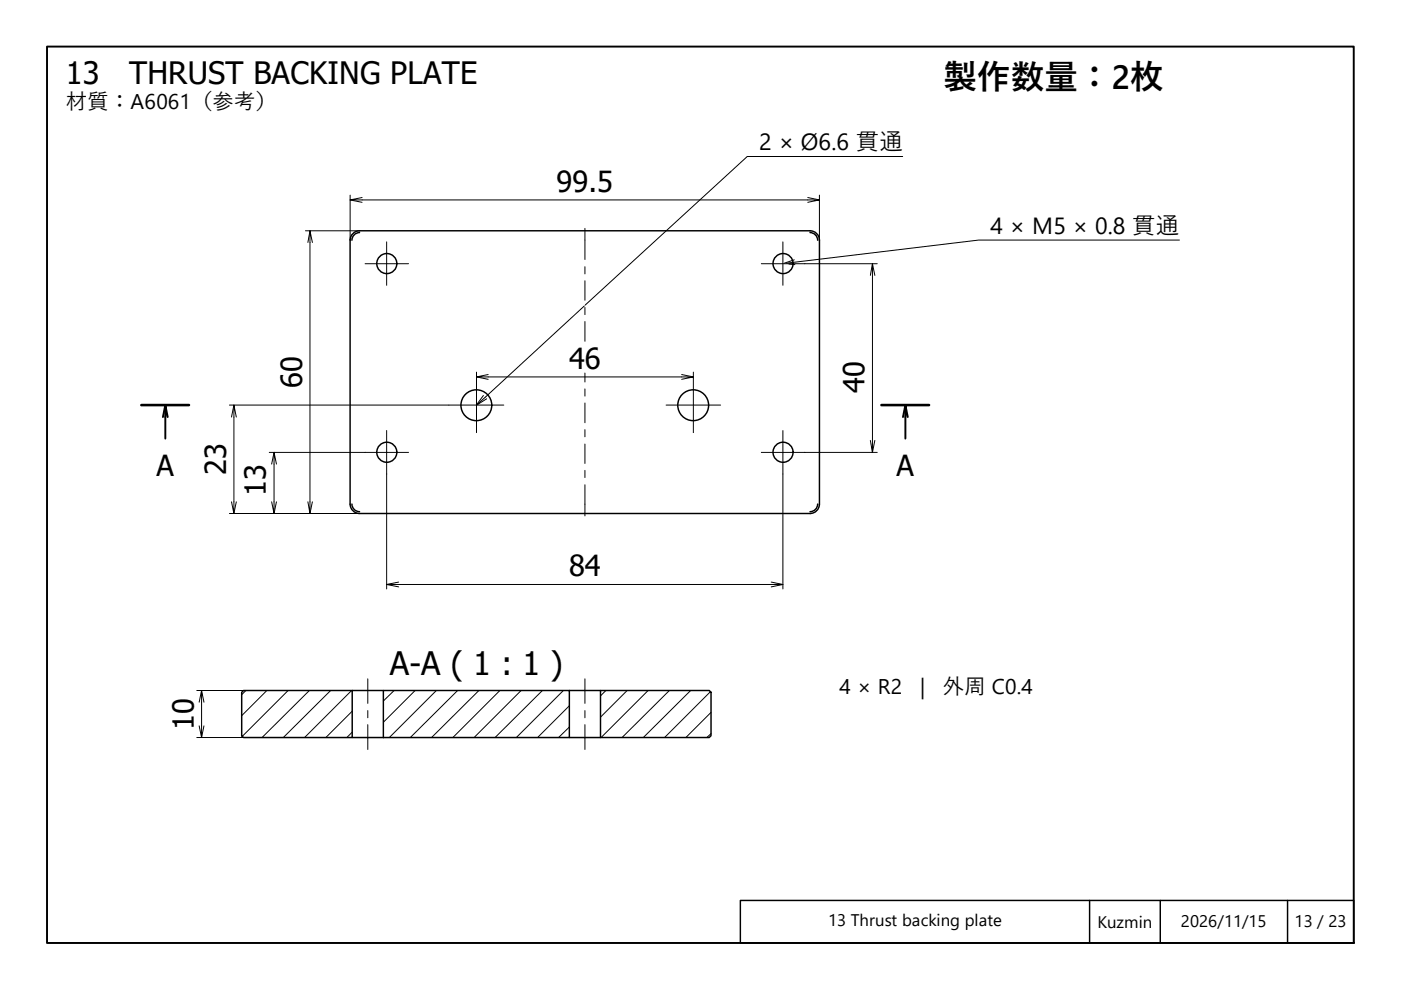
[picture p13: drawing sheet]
<svg xmlns="http://www.w3.org/2000/svg" width="297mm" height="210mm" viewBox="0 0 297 210" stroke-linecap="round" stroke-linejoin="round" font-family="sans-serif">
<defs><g id="words">
<text font-size="7.1" x="200" y="18.9">製作数量：2枚</text>
<text font-size="6.9" x="82.7" y="143">A-A ( 1 : 1 )</text>
<g font-size="6.5">
<text x="14" y="17.8">13</text>
<text x="27.4" y="17.8">THRUST BACKING PLATE</text>
</g>
<g font-size="6.2">
<text x="118" y="40.7">99.5</text>
<text x="64.1" y="82.3" transform="rotate(-90 64.1 82.3)">60</text>
<text x="120.6" y="78.2">46</text>
<text x="183.3" y="83.3" transform="rotate(-90 183.3 83.3)">40</text>
<text x="33.1" y="101">A</text>
<text x="47.9" y="100.8" transform="rotate(-90 47.9 100.8)">23</text>
<text x="190.1" y="101">A</text>
<text x="56.4" y="105.2" transform="rotate(-90 56.4 105.2)">13</text>
<text x="120.6" y="122.2">84</text>
<text x="41.1" y="154.8" transform="rotate(-90 41.1 154.8)">10</text>
</g>
<g font-size="5">
<text x="161" y="31.8">2 × Ø6.6 貫通</text>
<text x="210" y="49.6">4 × M5 × 0.8 貫通</text>
</g>
<g font-size="4.5">
<text x="14" y="23.1">材質：A6061（参考）</text>
<text x="178" y="147.2">4 × R2</text>
<text x="195.1" y="147.2">|</text>
<text x="199.9" y="147.2">外周 C0.4</text>
</g>
<g font-size="3.6">
<text x="175.6" y="196.3">13 Thrust backing plate</text>
<text x="232.7" y="196.7">Kuzmin</text>
<text x="250.4" y="196.5">2026/11/15</text>
<text x="274.4" y="196.5">13 / 23</text>
</g>
</g></defs>
<!-- layer: Hatch (ISO) -->
<g fill="none" stroke="#000" stroke-width=".21">
<path d="M52.1 146.4l-.9 .9M56.6 146.4l-5.4 5.3M61.1 146.4l-9.7 9.7M65.6 146.4l-10 10M70.1 146.4l-10 10M74.5 146.4l-9.9 10M74.7 155.2l-1.2 1.2M74.7 150.8l-5.6 5.6M83.6 146.4l-2.3 2.2M88 146.4l-6.7 6.7M92.5 146.4l-10 10M97 146.4l-10 10"/>
<path d="M101.5 146.4l-10 10M106 146.4l-10 10M110.5 146.4l-10 10M115 146.4l-10 10M119.4 146.4l-9.9 10M120.7 154.1l-2.3 2.3M120.7 149.6l-6.7 6.8M128.5 146.4l-1.2 1.1M133 146.4l-5.7 5.7M137.4 146.4l-10 10M141.9 146.4l-10 10M146.4 146.4l-10 10"/>
<path d="M150.6 146.7l-9.7 9.7M150.7 155.5l-.8 .9M150.7 151l-5.3 5.4"/>
</g>
<!-- layer: Visible (ISO) -->
<g fill="none" stroke="#000" stroke-width=".31">
<path d="M74.2 50.9v56M76.2 48.9a2 2 0 0 0-2 2M76.2 49.3a1.62 1.62 0 0 0-1.6 1.6M76.3 48.9h95.5M171.7 48.9a2 2 0 0 1 2 2M171.7 49.3a1.62 1.62 0 0 1 1.7 1.6M173.7 50.9v56M74.2 106.9a2 2 0 0 0 2 2M74.6 106.9a1.62 1.62 0 0 0 1.6 1.6M76.3 108.9h95.5M173.4 106.9a1.62 1.62 0 0 1-1.7 1.6M173.7 106.9a2 2 0 0 1-2 2"/>
<path d="M51.2 146.8l.4-.4h23.1v10h-23.1l-.4-.4zM74.7 146.4h6.6M74.7 156.4h6.6M81.3 146.4h39.4v10h-39.4zM120.7 146.4h6.6M120.7 156.4h6.6M127.3 146.4h23.1l.3 .4v9.2l-.3 .4h-23.1z"/>
<circle cx="82" cy="55.9" r="2.13"/>
<circle cx="166" cy="55.9" r="2.13"/>
<circle cx="82" cy="95.9" r="2.13"/>
<circle cx="101" cy="85.9" r="3.3"/>
<circle cx="147" cy="85.9" r="3.3"/>
<circle cx="166" cy="95.9" r="2.13"/>
</g>
<!-- layer: Section Line (ISO) -->
<path d="M30 85.9h10.1M186.9 85.9h10.1" fill="none" stroke="#000" stroke-width=".55"/>
<path d="M35.1 85.9l-.6 2.5M35.6 88.4l-.5-2.5v7.1M192 85.9l-.5 2.5M192.5 88.4l-.5-2.5v7.1" fill="none" stroke="#000" stroke-width=".41"/>
<!-- layer: Border (ISO) -->
<path d="M10 9.9h277v190h-277z" fill="none" stroke="#000" stroke-width=".41"/>
<!-- layer: Title (ISO) -->
<path d="M157 190.9h130v9h-130zM231 190.9v9M246 190.9v9M273 190.9v9" fill="none" stroke="#000" stroke-width=".31"/>
<!-- layer: Dimension (ISO) -->
<g fill="none" stroke="#000" stroke-width=".21">
<path d="M64.8 48.9h11.5M65.7 48.9l-.4 2.5M66.2 51.4l-.5-2.5v60l-.4-2.5M74.2 42.4l2.6 .5M74.2 41.4v9.5M76.8 41.9l-2.6 .5h99.5l-2.4 .5M170.6 55.9h15.4M171.3 41.9l2.4 .5M173.7 41.4v9.5M185 55.9l-.5 2.5M185.5 58.4l-.5-2.5v40l-.5-2.5M101 79.9l2.5 .5"/>
<path d="M101 78.9v1.2M103.5 79.4l-2.5 .5h46l-2.5 .5M144.5 79.4l2.5 .5M147 78.9v1.2M48.6 85.9h46.6M49.6 85.9l-.5 2.5M50.1 88.4l-.5-2.5v23l-.5-2.5M57.1 95.9h20.3M58.1 95.9l-.5 2.5M58.6 98.4l-.5-2.5v13l-.5-2.5M170.6 95.9h15.4M185.5 93.4l-.5 2.5"/>
<path d="M48.6 108.9h27.7M50.1 106.4l-.5 2.5M58.6 106.4l-.5 2.5M66.2 106.4l-.5 2.5M82 100.5v24.4M166 100.5v24.4M82 123.9l2.5 .5M84.5 123.4l-2.5 .5h84l-2.5 .5M163.5 123.4l2.5 .5M41.7 156.4h36.2M41.7 146.4h36.2M42.7 146.4l-.5 2.5"/>
<path d="M43.2 148.9l-.5-2.5v10l-.5-2.5M43.2 153.9l-.5 2.5M78.1 156.4h45.8M78.1 146.4h45.8M124.1 156.4h3.2M124.1 146.4h26.3"/>
</g>
<!-- layer: Center Mark (ISO) -->
<path d="M77.4 55.9h9.2M82 51.3v9.2M161.4 55.9h9.2M166 51.3v9.2M77.4 95.9h9.2M82 91.3v9.2M95.2 85.9h11.6M101 80.1v11.6M141.2 85.9h11.6M147 80.1v11.6M161.4 95.9h9.2M166 91.3v9.2" fill="none" stroke="#000" stroke-width=".21"/>
<!-- layer: Symbol (ISO) -->
<path d="M191.4 33.2h-33l-34.3 31.5M167.3 56l1.2 .1M168.4 55.1l-2.1 .7M250.1 50.9h-42.6l-40.7 4.9M123.9 64.9l-22.8 20.9M102.5 83.9l-1.4 1.9M103.2 84.6l-2 1.2" fill="none" stroke="#000" stroke-width=".21"/>
<!-- layer: Centerline (ISO) -->
<g fill="none" stroke="#000" stroke-width=".21">
<path d="M124 48.4v6.6M124 56.6v1.5M124 59.5v4.2M124 65.2v1.5M124 68.2v4.2M124 79.1v1.9M124 82.5v1.5M124 85.4v4.2M124 91.1v1.5M124 94.1v4.2M124 99.7v1.6M124 102.8v6.6"/>
<path d="M78 143.9v5.2M78 150.7v1.5M78 153.6v5.3M124 143.9v5.2M124 150.7v1.5M124 153.6v5.3"/>
</g>
<use href="#words"/>
</svg>
